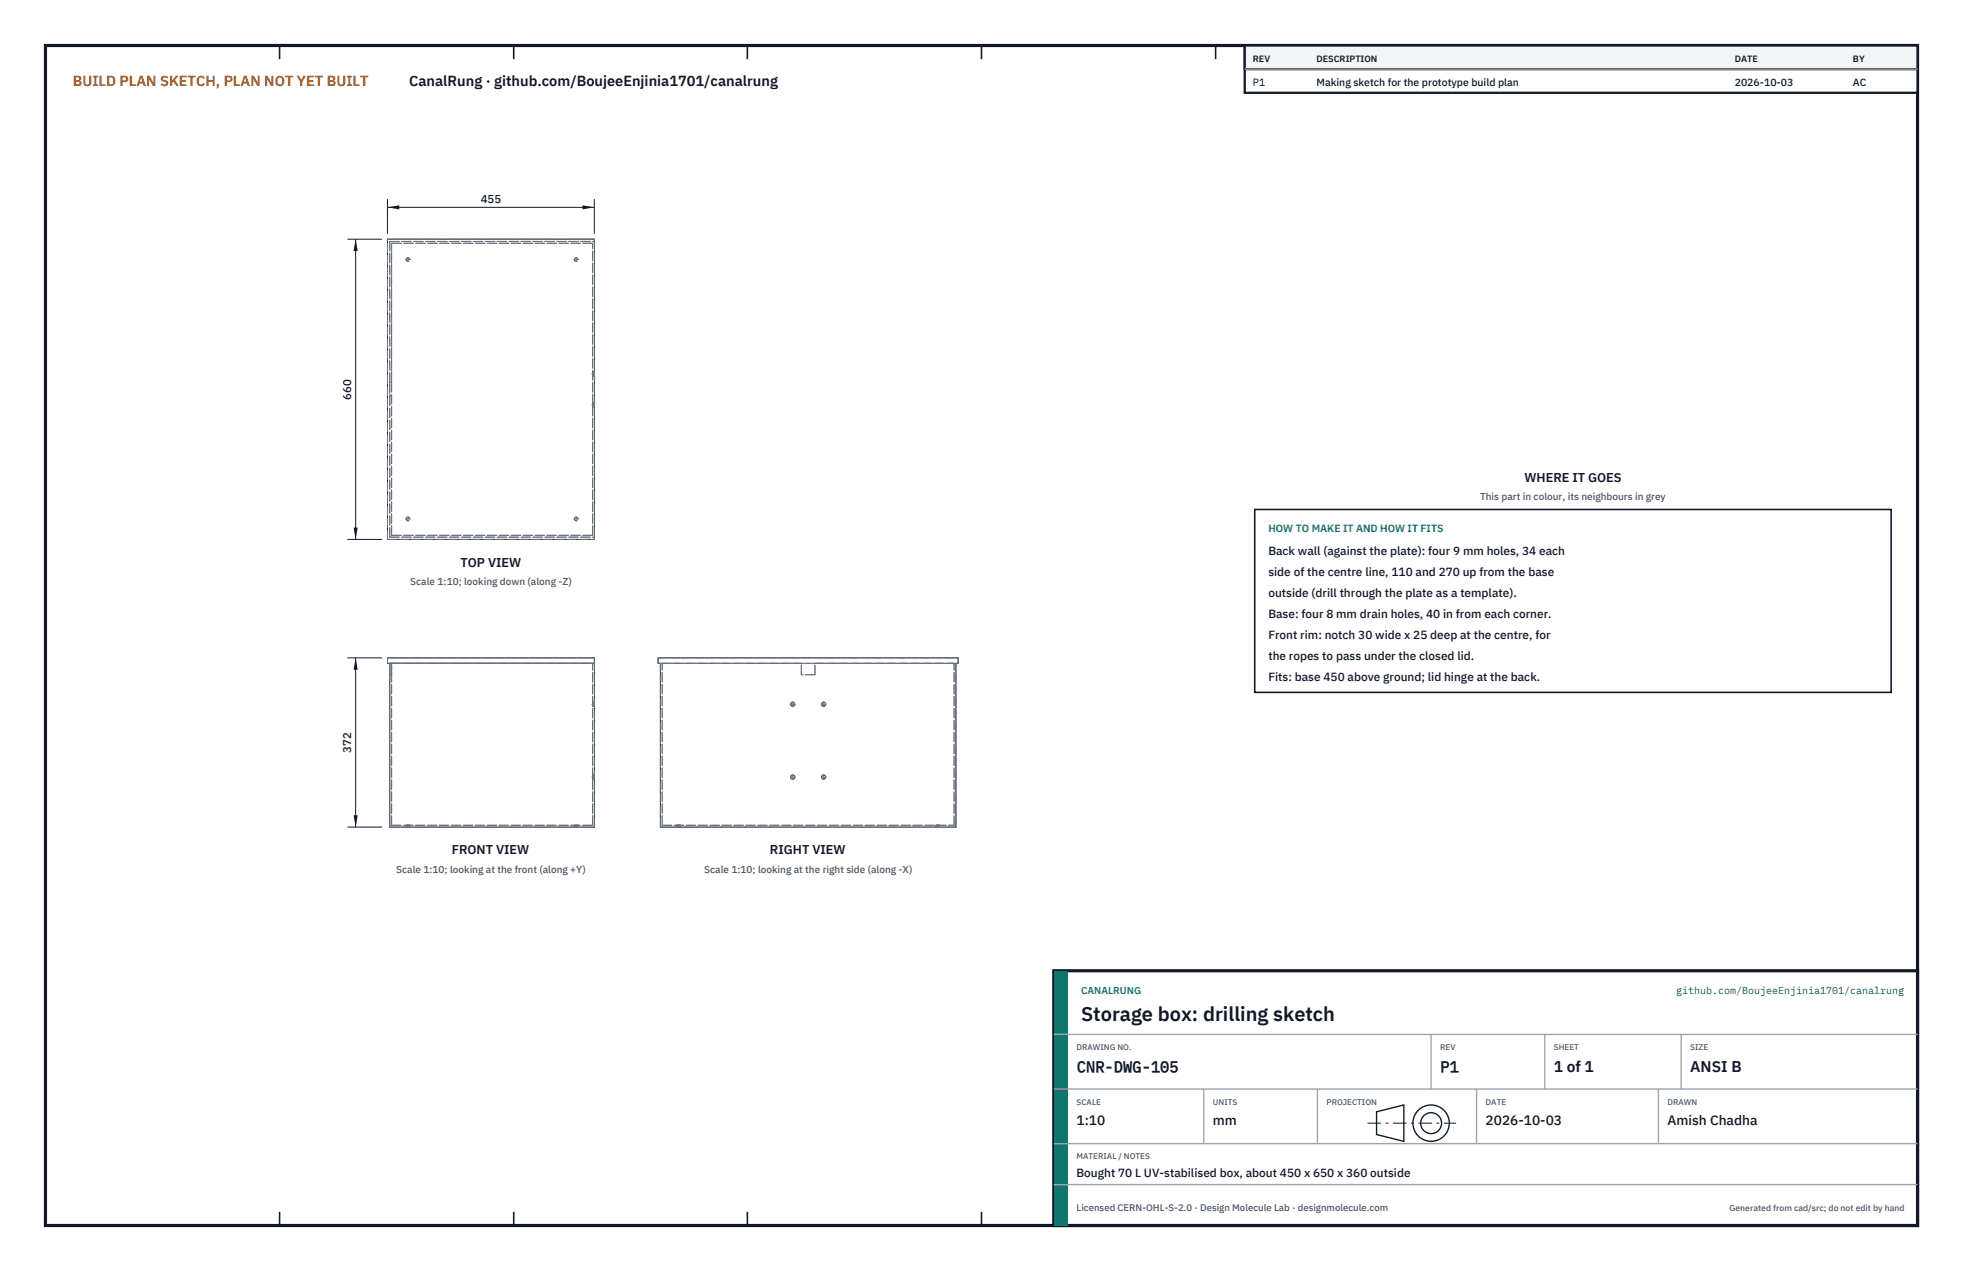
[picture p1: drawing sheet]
<svg xmlns="http://www.w3.org/2000/svg" width="432mm" height="279mm" viewBox="0 0 432 279" stroke-linecap="round" stroke-linejoin="round" font-family="sans-serif">
<defs><g id="words">
<text font-size="4.4" fill="#111827" x="237.8" y="224.4">Storage box: drilling sketch</text>
<g font-size="3.4" fill="#111827">
<text x="236.8" y="235.6">CNR-DWG-105</text>
<text x="316.8" y="235.6">P1</text>
<text x="341.8" y="235.6">1 of 1</text>
<text x="371.8" y="235.6">ANSI B</text>
</g>
<text font-size="3.2" fill="#b45309" x="16" y="19">BUILD PLAN SKETCH, PLAN NOT YET BUILT</text>
<text font-size="3.2" fill="#111827" x="90" y="19">CanalRung · github.com/BoujeeEnjinia1701/canalrung</text>
<g font-size="3" fill="#111827">
<text x="236.8" y="247.2">1:10</text>
<text x="266.8" y="247.2">mm</text>
<text x="326.8" y="247.2">2026-10-03</text>
<text x="366.8" y="247.2">Amish Chadha</text>
</g>
<g font-size="2.8" fill="#111827">
<text x="335.3" y="106">WHERE IT GOES</text>
<text x="101.3" y="124.6">TOP VIEW</text>
<text x="99.4" y="187.8">FRONT VIEW</text>
<text x="169.4" y="187.8">RIGHT VIEW</text>
</g>
<g font-size="2.6" fill="#111827">
<text x="279" y="122">Back wall (against the plate): four 9 mm holes, 34 each</text>
<text x="279" y="126.6">side of the centre line, 110 and 270 up from the base</text>
<text x="279" y="131.2">outside (drill through the plate as a template).</text>
<text x="279" y="135.8">Base: four 8 mm drain holes, 40 in from each corner.</text>
<text x="279" y="140.4">Front rim: notch 30 wide x 25 deep at the centre, for</text>
<text x="279" y="145">the ropes to pass under the closed lid.</text>
<text x="279" y="149.6">Fits: base 450 above ground; lid hinge at the back.</text>
<text x="236.8" y="258.8">Bought 70 L UV-stabilised box, about 450 x 650 x 360 outside</text>
</g>
<g font-size="2.5" fill="#111827">
<text x="105.8" y="44.6">455</text>
<text x="77.2" y="87.8" transform="rotate(-90 77.2 87.8)">660</text>
<text x="77.2" y="165.4" transform="rotate(-90 77.2 165.4)">372</text>
</g>
<g font-size="2.3" fill="#111827">
<text x="275.6" y="18.8">P1</text>
<text x="289.6" y="18.8">Making sketch for the prototype build plan</text>
<text x="381.6" y="18.8">2026-10-03</text>
<text x="407.6" y="18.8">AC</text>
</g>
<text font-size="2.3" fill="#0f766e" x="279" y="117">HOW TO MAKE IT AND HOW IT FITS</text>
<g font-size="2.2" fill="#4b5563">
<text x="325.6" y="110">This part in colour, its neighbours in grey</text>
<text x="90.2" y="128.6">Scale 1:10; looking down (along -Z)</text>
<text x="87.1" y="191.8">Scale 1:10; looking at the front (along +Y)</text>
<text x="154.9" y="191.8">Scale 1:10; looking at the right side (along -X)</text>
</g>
<g font-size="2.2" fill="#0f766e">
<text x="237.8" y="218.4">CANALRUNG</text>
<text x="368.7" y="218.4">github.com/BoujeeEnjinia1701/canalrung</text>
</g>
<text font-size="2.1" fill="#4b5563" x="236.8" y="266.2">Licensed CERN-OHL-S-2.0 · Design Molecule Lab · designmolecule.com</text>
<g font-size="2" fill="#111827">
<text x="275.6" y="13.6">REV</text>
<text x="289.6" y="13.6">DESCRIPTION</text>
<text x="381.6" y="13.6">DATE</text>
<text x="407.6" y="13.6">BY</text>
</g>
<text font-size="1.9" fill="#4b5563" x="380.4" y="266.2">Generated from cad/src; do not edit by hand</text>
<g font-size="1.8" fill="#4b5563">
<text x="236.8" y="230.8">DRAWING NO.</text>
<text x="316.8" y="230.8">REV</text>
<text x="341.8" y="230.8">SHEET</text>
<text x="371.8" y="230.8">SIZE</text>
<text x="236.8" y="242.8">SCALE</text>
<text x="266.8" y="242.8">UNITS</text>
<text x="291.8" y="242.8">PROJECTION</text>
<text x="326.8" y="242.8">DATE</text>
<text x="366.8" y="242.8">DRAWN</text>
<text x="236.8" y="254.8">MATERIAL / NOTES</text>
</g>
</g></defs>
<path d="M10 10h411.8v259.4h-411.8z" fill="none" stroke="#111827" stroke-width=".7" stroke-linecap="butt"/>
<g fill="none" stroke="#111827" stroke-width=".35">
<path d="M61.5 10v3M113 10v3M164.4 10v3M215.9 10v3M267.4 10v3M318.9 10v3M370.3 10v3M61.5 266.4v3M113 266.4v3M164.4 266.4v3M215.9 266.4v3M267.4 266.4v3"/>
<path d="M318.9 266.4v3M370.3 266.4v3"/>
</g>
<g fill="none" stroke="#111727" stroke-width=".22">
<path d="M85.2 52.6h45.5v66h-45.5zM85.7 145.8v36h45v-37.2h-45.5v1.2h45.5M144.8 144.6h66v1.2h-.5v36h-65v-36h-.5z"/>
<circle cx="174.4" cy="154.8" r=".45"/>
<circle cx="181.2" cy="154.8" r=".45"/>
<circle cx="174.4" cy="170.8" r=".45"/>
<circle cx="181.2" cy="170.8" r=".45"/>
</g>
<g fill="none" stroke="#6a7180" stroke-width=".22" stroke-dasharray="2.1 .5">
<path d="M85.2 52.6h45.5M85.7 53.1h45M86.1 53.5h44.2M130.3 53.5h-44.2M130.7 53.1v-.5M85.7 84.1v-31M85.7 84.1v3M85.7 84.1h.4M85.7 87.1h.4M86.1 84.1h-.4M86.1 84.1v-30.6M86.1 87.1h-.4"/>
<path d="M86.1 84.1v3M130.3 82.2v-.5M130.3 81.7v.9M130.3 82.6v-.4M130.3 89v-.5M130.3 88.5v.9M130.3 89.4v-.4M130.3 82.6h.4M130.3 81.7h.4M130.3 89.4h.4M130.3 88.5h.4M130.7 89v-.5"/>
<path d="M130.7 88.5v.9M130.7 89.4v-.4M130.7 82.2v-.5M130.7 81.7v.9M130.7 82.6v-.4M85.2 118.6v-66M85.2 118.6h45.5M85.7 118.1v-31M85.7 118.1h45M85.7 118.1v-65M86.1 117.7v-30.6M86.1 117.7v-64.2"/>
<path d="M86.1 117.7h44.2M130.3 117.7v-64.2M130.3 117.7h-44.2M130.7 118.6v-.5M130.7 118.1v-65M85.2 145.8v-1.2M85.2 144.6h45.5M85.2 145.8h45.5M85.7 145.8h45M85.7 148.3v-2.5M85.7 148.3h.4M86.1 145.8h-.4"/>
<path d="M86.1 148.3v-2.5M130.3 145.8h-44.2M130.3 155.3v-.9M130.3 154.4v.9M130.3 155.3h.4M130.3 154.4h.4M130.7 145.8v-1.2M130.7 155.3v-.9M130.7 154.4v.9M144.8 145.8v-1.2M144.8 144.6h66M144.8 145.8h66"/>
<path d="M145.3 145.8h31M145.7 145.8h64.2M145.7 145.8h30.6M176.3 148.3v-2.5M179.3 145.8h31M179.3 145.8h30.6M179.3 148.3h-3M179.3 148.3v-2.5M210.8 145.8v-1.2M130.3 171.3v-.9M130.3 170.4v.9M130.3 171.3h.4"/>
<path d="M130.3 170.4h.4M130.7 171.3v-.9M130.7 170.4v.9M85.7 181.8h45M85.7 181.8v-36M86.1 181.4v-35.6M86.1 181.4h44.2M89.3 181.8h.8M89.3 181.4h.8M89.3 181.8v-.4M90.1 181.8h-.8M90.1 181.4h-.8"/>
<path d="M90.1 181.8v-.4M126.3 181.8h.8M126.3 181.4h.8M126.3 181.8v-.4M127.1 181.8h-.8M127.1 181.4h-.8M127.1 181.8v-.4M130.3 181.4v-35.6M130.7 181.8v-36M145.3 181.8h65M145.3 181.8v-36M145.7 181.4v-35.6"/>
<path d="M145.7 181.4h64.2M148.9 181.8h.4M148.9 181.4h.4M148.9 181.8v-.4M149.3 181.8h.4M149.3 181.4h.4M149.7 181.8h-.8M149.7 181.4h-.8M149.7 181.8v-.4M205.9 181.8h.4M205.9 181.4h.4M205.9 181.8v-.4"/>
<path d="M206.3 181.8h.4M206.3 181.4h.4M206.7 181.8h-.8M206.7 181.4h-.8M206.7 181.8v-.4M209.9 181.4v-35.6M210.3 181.8v-36"/>
<circle cx="89.7" cy="57.1" r=".4"/>
<circle cx="126.7" cy="57.1" r=".4"/>
<circle cx="89.7" cy="114.1" r=".4"/>
<circle cx="126.7" cy="114.1" r=".4"/>
<circle cx="174.4" cy="154.8" r=".45"/>
<circle cx="181.2" cy="154.8" r=".45"/>
<circle cx="174.4" cy="170.8" r=".45"/>
<circle cx="181.2" cy="170.8" r=".45"/>
</g>
<g fill="none" stroke="#6a7180" stroke-width=".22" stroke-dasharray="4.2 .5 0 .5">
<path d="M89.2 57.1h1M89.7 57.6v-1M126.2 57.1h1M126.7 57.6v-1M130.2 89h.5M130.2 82.2h.5M89.2 114.1h1M89.7 114.6v-1M126.2 114.1h1M126.7 114.6v-1M130.2 154.8h.5M173.8 154.8h1.1"/>
<path d="M174.4 155.4v-1.1M180.6 154.8h1.1M181.2 155.4v-1.1M130.2 170.8h.5M173.8 170.8h1.1M174.4 171.4v-1.1M180.6 170.8h1.1M181.2 171.4v-1.1M89.7 181.8v-.5M126.7 181.8v-.5M149.3 181.8v-.5M206.3 181.8v-.5"/>
</g>
<path d="M85.2 43.8v7.6M85.2 45.6h45.5M130.7 43.8v7.6" fill="none" stroke="#111827" stroke-width=".22"/>
<path d="M85.2 45.6l2.6-.5v.9zM128.1 45.1v.9l2.6-.4z" fill="#111827"/>
<path d="M76.4 52.6h7.6M78.2 52.6v66M76.4 118.6h7.6" fill="none" stroke="#111827" stroke-width=".22"/>
<path d="M78.2 52.6l-.4 2.6h.9zM77.8 116h.9l-.5 2.6z" fill="#111827"/>
<path d="M76.4 144.6h7.6M78.2 144.6v37.2M76.4 181.8h7.6" fill="none" stroke="#111827" stroke-width=".22"/>
<path d="M78.2 144.6l-.4 2.6h.9zM77.8 179.2h.9l-.5 2.6z" fill="#111827"/>
<path d="M276 112h140v40.2h-140z" fill="#fff" stroke="#111827" stroke-width=".35"/>
<path d="M273.8 10h148v10.4h-148z" fill="#fff" stroke="#111827" stroke-width=".5"/>
<path d="M273.8 10h148v5.2h-148z" fill="#f3f4f6" stroke="#111827" stroke-width=".5"/>
<path d="M273.8 15.2h148" fill="none" stroke="#9ca3af" stroke-width=".3"/>
<path d="M231.8 213.4h190v56h-190z" fill="#fff" stroke="#111827" stroke-width=".7" stroke-linecap="butt"/>
<path d="M231.8 213.4h3v56h-3z" fill="#0f766e"/>
<path d="M231.8 227.4h190M231.8 239.4h190M264.8 239.4v12M289.8 239.4v12M314.8 227.4v12M324.8 239.4v12M339.8 227.4v12M364.8 239.4v12M369.8 227.4v12M231.8 251.4h190M231.8 260.4h190" fill="none" stroke="#9ca3af" stroke-width=".3"/>
<g fill="none" stroke="#111827" stroke-width=".3">
<path d="M302.8 244.4l6-1.5v8l-6-1.5z"/>
<circle cx="314.8" cy="246.9" r="4"/>
<circle cx="314.8" cy="246.9" r="2.3"/>
</g>
<path d="M300.8 246.9h19.5" fill="none" stroke="#111827" stroke-width=".22" stroke-dasharray="3 1 .6 1" stroke-linecap="butt"/>
<use href="#words"/>
</svg>
